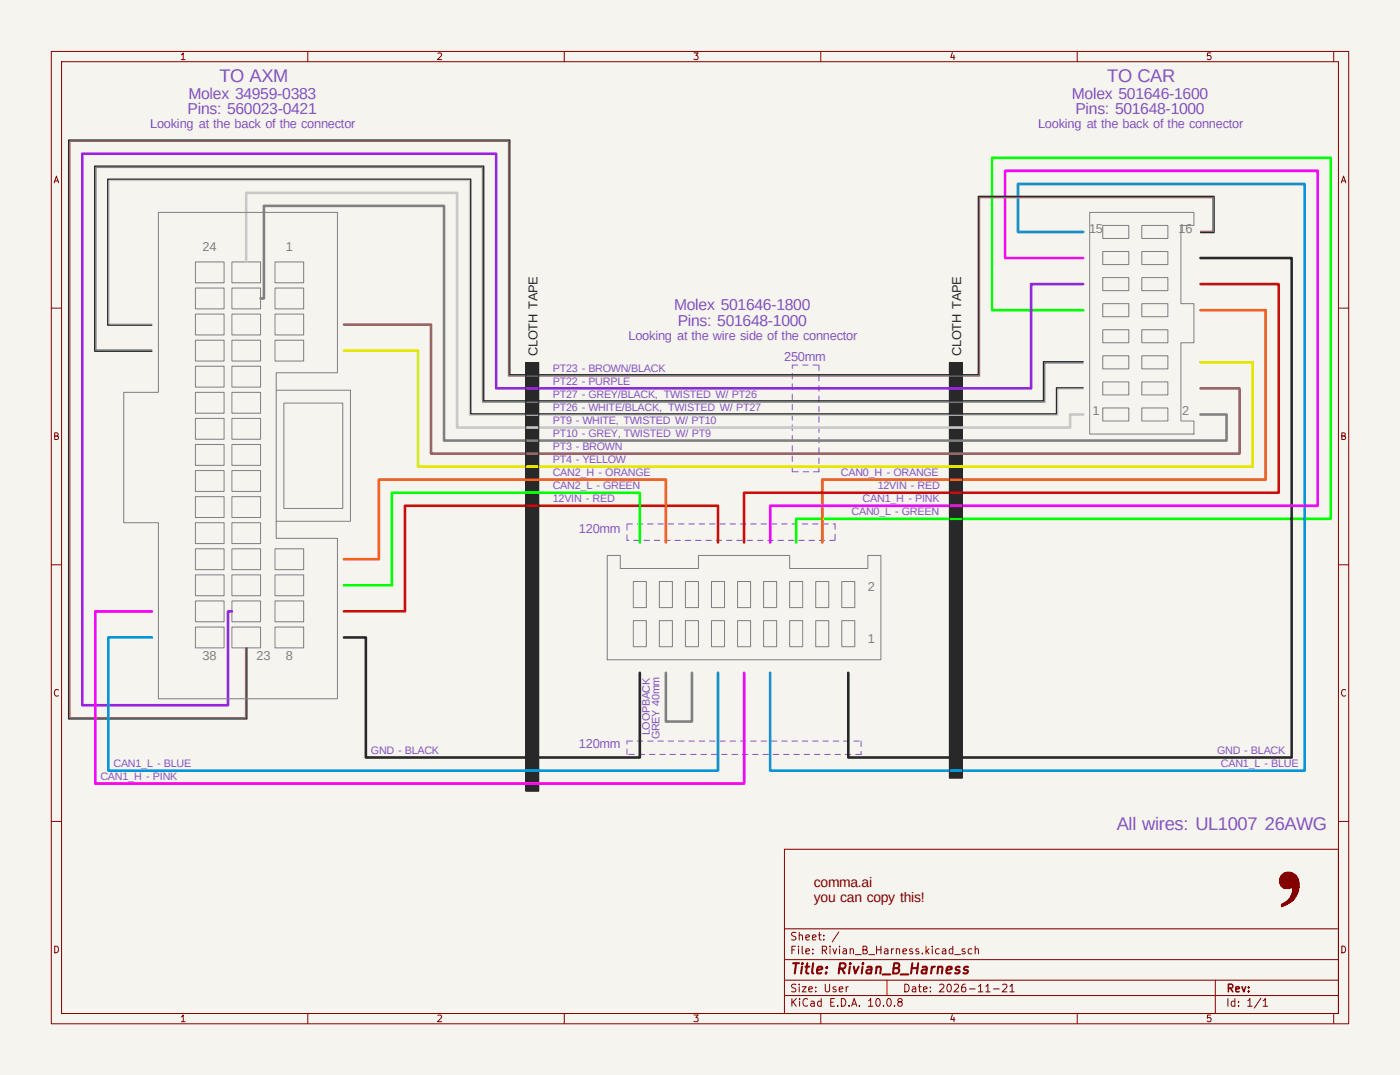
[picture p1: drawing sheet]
<svg xmlns="http://www.w3.org/2000/svg" width="273mm" height="209mm" viewBox="0 0 273 209" stroke-linecap="round" stroke-linejoin="round" font-family="sans-serif">
<defs><g id="words">
<g font-size="3.6" fill="#8252c2">
<text x="42.8" y="15.9">TO AXM</text>
<text x="215.9" y="15.9">TO CAR</text>
<text x="217.7" y="161.7">All wires: UL1007 26AWG</text>
</g>
<g font-size="3.1" fill="#8252c2">
<text x="36.6" y="22.1">Pins: 560023-0421</text>
<text x="36.7" y="19.2">Molex 34959-0383</text>
<text x="209" y="19.2">Molex 501646-1600</text>
<text x="209.7" y="22.1">Pins: 501648-1000</text>
<text x="131.4" y="60.4">Molex 501646-1800</text>
<text x="132.1" y="63.5">Pins: 501648-1000</text>
</g>
<g font-size="2.7" fill="#840000">
<text x="158.7" y="172.9">comma.ai</text>
<text x="158.7" y="175.7">you can copy this!</text>
</g>
<g font-size="2.5" fill="#8252c2">
<text x="29.3" y="24.9">Looking at the back of the connector</text>
<text x="202.4" y="24.9">Looking at the back of the connector</text>
<text x="122.5" y="66.3">Looking at the wire side of the connector</text>
<text x="152.9" y="70.4">250mm</text>
<text x="112.9" y="103.8">120mm</text>
<text x="112.9" y="145.8">120mm</text>
</g>
<g font-size="2.5" fill="#808080">
<text x="212.3" y="45.3">15</text>
<text x="229.7" y="45.3">16</text>
<text x="39.5" y="49">24</text>
<text x="55.7" y="49">1</text>
<text x="213" y="80.9">1</text>
<text x="230.4" y="80.9">2</text>
<text x="169.2" y="115">2</text>
<text x="169.2" y="125.2">1</text>
<text x="39.5" y="128.6">38</text>
<text x="50" y="128.6">23</text>
<text x="55.7" y="128.6">8</text>
</g>
<g font-size="2.5" fill="#282828">
<text x="104.8" y="69.4" transform="rotate(-90 104.8 69.4)">CLOTH TAPE</text>
<text x="187.4" y="69.4" transform="rotate(-90 187.4 69.4)">CLOTH TAPE</text>
</g>
<g font-size="2.1" fill="#8252c2">
<text x="107.8" y="72.4">PT23 - BROWN/BLACK</text>
<text x="107.8" y="75">PT22 - PURPLE</text>
<text x="107.8" y="77.5">PT27 - GREY/BLACK, TWISTED W/ PT26</text>
<text x="107.8" y="82.6">PT9 - WHITE, TWISTED W/ PT10</text>
<text x="107.8" y="80">PT26 - WHITE/BLACK, TWISTED W/ PT27</text>
<text x="107.8" y="87.7">PT3 - BROWN</text>
<text x="107.8" y="85.1">PT10 - GREY, TWISTED W/ PT9</text>
<text x="107.8" y="90.2">PT4 - YELLOW</text>
<text x="107.8" y="92.7">CAN2_H - ORANGE</text>
<text x="107.8" y="95.3">CAN2_L - GREEN</text>
<text x="163.9" y="92.7">CAN0_H - ORANGE</text>
<text x="171.1" y="95.3">12VIN - RED</text>
<text x="107.8" y="97.8">12VIN - RED</text>
<text x="166" y="100.4">CAN0_L - GREEN</text>
<text x="168.2" y="97.8">CAN1_H - PINK</text>
<text x="126.7" y="143.3" transform="rotate(-90 126.7 143.3)">LOOPBACK</text>
<text x="22.1" y="149.4">CAN1_L - BLUE</text>
<text x="72.3" y="146.9">GND - BLACK</text>
<text x="128.6" y="144" transform="rotate(-90 128.6 144)">GREY 40mm</text>
<text x="237.3" y="146.9">GND - BLACK</text>
<text x="238" y="149.4">CAN1_L - BLUE</text>
<text x="19.6" y="151.9">CAN1_H - PINK</text>
</g>
<text font-size="2" fill="#840000" x="153.9" y="190.3">Title: Rivian_B_Harness</text>
<g font-size="1.5" fill="#840000">
<text x="153.9" y="183.6">Sheet: /</text>
<text x="153.9" y="186.3">File: Rivian_B_Harness.kicad_sch</text>
<text x="153.9" y="196.5">KiCad E.D.A. 10.0.8</text>
<text x="153.9" y="193.7">Size: User</text>
<text x="175.9" y="193.7">Date: 2026-11-21</text>
<text x="238.9" y="196.5">Id: 1/1</text>
<text x="239" y="193.7">Rev:</text>
</g>
<g font-size="1.3" fill="#840000">
<text x="35" y="12">1</text>
<text x="85" y="12">2</text>
<text x="135" y="12">3</text>
<text x="185" y="12">4</text>
<text x="235" y="12">5</text>
<text x="10.3" y="36">A</text>
<text x="261.2" y="36">A</text>
<text x="10.2" y="86">B</text>
<text x="261.1" y="86">B</text>
<text x="10.2" y="136">C</text>
<text x="261.1" y="136">C</text>
<text x="10.2" y="186">D</text>
<text x="261.1" y="186">D</text>
<text x="35" y="199.4">1</text>
<text x="85" y="199.4">2</text>
<text x="135" y="199.4">3</text>
<text x="185" y="199.4">4</text>
<text x="235" y="199.4">5</text>
</g>
</g></defs>
<path d="M0 0h272.9v209.4h-272.9z" fill="#f5f4ef" stroke="#f5f4ef" stroke-width=".19"/>
<g fill="none" stroke="#840000" stroke-width=".19">
<path d="M10 10h252.9v189.4h-252.9zM12 12h248.9v185.4h-248.9zM60 10v2M110 10v2M160 10v2M210 10v2M260 10v2M10 60h2M260.9 60h2M10 110h2M260.9 110h2M10 160h2"/>
<path d="M152.9 165.4h108v32h-108zM260.9 160h2M60 197.4v2M110 197.4v2M152.9 193.9h108M152.9 190.9h108M152.9 186.9h108M152.9 180.9h108M160 197.4v2M172.9 190.9v3M210 197.4v2M236.9 190.9v6.5"/>
<path d="M260 197.4v2"/>
</g>
<g fill="#840000">
<path d="M250.3 175.9l1 .1z"/>
<path d="M249.8 176.5h.4z"/>
<path d="M251.7 174.6l.9 .1z"/>
<path d="M252 173.4l1.2 .1z"/>
<path d="M252 173.5l1.1 .1z"/>
<path d="M252 173.6h1.1z"/>
<path d="M251.9 173.6l1.2 .1z"/>
<path d="M251.9 173.7l1.1 .1z"/>
<path d="M251.9 173.8l1.1 .1z"/>
<path d="M251.9 173.9h1.1z"/>
<path d="M251.8 174.3l.9 .1z"/>
<path d="M251.7 174.4l1 .1z"/>
<path d="M251.7 174.5l1 .1z"/>
<path d="M251.6 174.6h1z"/>
<path d="M252 173.3l1.2 .1z"/>
<path d="M251.6 174.7l.9 .1z"/>
<path d="M251.6 174.8l.9 .1z"/>
<path d="M251.6 174.9h.9z"/>
<path d="M251.4 174.9l1 .1z"/>
<path d="M251.3 175l1 .1z"/>
<path d="M251.3 175.1l1 .1z"/>
<path d="M251.3 175.2h.9z"/>
<path d="M251.2 175.2l1 .1z"/>
<path d="M251.1 175.3l1 .1z"/>
<path d="M251 175.4l1 .1z"/>
</g>
<path d="M249.5 172.1h3.7M249.6 172.2h3.6M249.7 172.3h3.5M249.7 172.4h3.5M249.7 172.5h3.5M249.8 172.6h3.4M249.9 172.7h3.3M250 172.8h3.2" fill="none" stroke="#840000" stroke-width=".19"/>
<g fill="#840000">
<path d="M251 175.5h.9z"/>
<path d="M251.9 172.9l1.3 .1z"/>
<path d="M250.3 172.9l1.5 .1z"/>
<path d="M251.9 173h1.3z"/>
<path d="M250.4 173h1.2z"/>
<path d="M252 173l1.2 .1z"/>
<path d="M250.5 173l.9 .1z"/>
<path d="M252 173.1l1.2 .1z"/>
<path d="M252 173.2l1.2 .1z"/>
<path d="M252 173.3h1.2z"/>
<path d="M251.9 174l1 .1z"/>
</g>
<path d="M249.5 171.9h3.7" fill="none" stroke="#840000" stroke-width=".19"/>
<g fill="#840000">
<path d="M250.5 170l1.3 .1z"/>
<path d="M250.3 170.1h1.7z"/>
<path d="M250.2 170.1l1.9 .1z"/>
</g>
<path d="M250 170.4h2.5M250 170.3h2.3M250.2 170.2h2" fill="none" stroke="#840000" stroke-width=".19"/>
<g fill="#840000">
<path d="M250.8 169.9l.8 .1z"/>
<path d="M251.9 173.9l1 .1z"/>
</g>
<path d="M249.5 171.8h3.7" fill="none" stroke="#840000" stroke-width=".19"/>
<g fill="#840000">
<path d="M251.9 174.1l1 .1z"/>
<path d="M251.9 174.2h.9z"/>
<path d="M251.8 174.2l1.1 .1z"/>
<path d="M250.3 175.8l1.1 .1z"/>
</g>
<path d="M249.5 172h3.7" fill="none" stroke="#840000" stroke-width=".19"/>
<g fill="#840000">
<path d="M250.1 176l1 .1z"/>
<path d="M250 176.1l1 .1z"/>
<path d="M249.8 176.2h1.1z"/>
<path d="M249.8 176.2l.9 .1z"/>
<path d="M249.8 176.3l.7 .1z"/>
</g>
<path d="M249.6 171h3.3" fill="none" stroke="#840000" stroke-width=".19"/>
<g fill="#840000">
<path d="M250.8 175.5l1.1 .1z"/>
<path d="M250.7 175.6l1 .1z"/>
<path d="M250.6 175.7l1 .1z"/>
<path d="M250.5 175.8h1z"/>
</g>
<path d="M249.6 170.9h3.3M249.7 170.8h3.1M249.7 170.9h3.2M249.7 170.6h3M249.7 170.7h3.1M249.8 170.6h2.8M249.9 170.5h2.7" fill="none" stroke="#840000" stroke-width=".19"/>
<path d="M249.8 176.4l.6 .1z" fill="#840000"/>
<path d="M249.5 171.1h3.5M249.5 171.2h3.5M249.5 171.3h3.6M249.5 171.4h3.6M249.5 171.5h3.6M249.5 171.5h3.7M249.5 171.6h3.7M249.5 171.7h3.7M249.5 171.8h3.7" fill="none" stroke="#840000" stroke-width=".19"/>
<path d="M185.1 70.6h2.5v81h-2.5z" fill="#282828"/>
<path d="M249.8 176.5l.2 .1z" fill="#840000"/>
<path d="M102.5 70.6h2.5v83.5h-2.5z" fill="#282828"/>
<g fill="none" stroke="#8252c2" stroke-width=".19">
<path d="M154.4 72.8v1M154.4 74.8v1M154.4 76.8v1M154.4 78.8v1M155.5 71.1h-1.1v.7M156.5 71.1h1M158.5 71.1h1M159.7 71.1v1.1M159.7 73.1v1.1M159.7 75.1v1.1M159.7 77.2v1M159.7 79.2v1"/>
<path d="M154.4 80.8v1.1M154.4 82.8v1.1M154.4 84.8v1.1M154.4 86.8v1.1M154.4 88.8v1.1M154.4 90.8v1.1M154.6 91.9h1M156.6 91.9h1M159.7 81.2v1M159.7 83.2v1M159.7 85.2v1.1M159.7 87.2v1.1"/>
<path d="M159.7 89.2v1.1M159.7 91.2v.7h-1.1M122.2 102.2v1.1M122.2 104.2v1.1h.4M122.2 102.1h1.1M123.5 105.3h1.1M124.2 102.1h1.1M125.5 105.3h1.1M126.2 102.1h1.1M127.6 105.3h1M128.3 102.1h1M129.6 105.3h1"/>
<path d="M130.3 102.1h1M131.6 105.3h1M132.3 102.1h1M133.6 105.3h1.1M134.3 102.1h1M135.6 105.3h1.1M136.3 102.1h1.1M137.6 105.3h1.1M138.3 102.1h1.1M139.6 105.3h1.1M140.3 102.1h1.1M141.6 105.3h1.1"/>
<path d="M142.3 102.1h1.1M143.6 105.3h1.1M144.3 102.1h1.1M145.6 105.3h1.1M146.3 102.1h1.1M147.7 105.3h1M148.4 102.1h1M149.7 105.3h1M150.4 102.1h1M151.7 105.3h1M152.4 102.1h1M153.7 105.3h1"/>
<path d="M154.4 102.1h1.1M155.7 105.3h1.1M156.4 102.1h1.1M157.7 105.3h1.1M158.4 102.1h1.1M159.7 105.3h1.1M160.4 102.1h1.1M161.7 105.3h1.1M162.4 102.1h.4v1M162.8 104.1v1M122.2 145.9v1.1M122.6 147h1"/>
<path d="M123.3 144.4h-1.1v.6M124.2 144.4h1.1M124.6 147h1.1M126.2 144.4h1.1M126.6 147h1.1M128.3 144.4h1M128.6 147h1.1M130.3 144.4h1M130.6 147h1.1M132.3 144.4h1M132.6 147h1.1M134.3 144.4h1"/>
<path d="M134.7 147h1M136.3 144.4h1.1M136.7 147h1M138.3 144.4h1.1M138.7 147h1M140.3 144.4h1.1M140.7 147h1M142.3 144.4h1.1M142.7 147h1M144.3 144.4h1.1M144.7 147h1.1M146.3 144.4h1.1"/>
<path d="M146.7 147h1.1M148.4 144.4h1M148.7 147h1.1M150.4 144.4h1M150.7 147h1.1M152.4 144.4h1M152.7 147h1.1M154.4 144.4h1.1M154.7 147h1.1M156.4 144.4h1.1M156.8 147h1M158.4 144.4h1.1"/>
<path d="M158.8 147h1M160.4 144.4h1.1M160.8 147h1M162.4 144.4h1.1M162.8 147h1M164.4 144.4h1.1M164.8 147h1.1M166.4 144.4h1.1M167.9 144.4v1M167.9 146.4v.6h-1.1"/>
</g>
<g fill="none" stroke="#840000" stroke-width=".19">
<path d="M249.5 172l3.7 .1zM249.5 171.9l3.7 .1zM249.5 171.8l3.7 .1zM249.5 172h3.7zM249.5 171l3.5 .1zM249.5 171.1l3.5 .1zM249.5 171.2l3.5 .1zM249.5 171.3l3.6 .1zM249.5 171.4h3.6zM249.5 171.4l3.6 .1zM249.5 171.5l3.7 .1zM249.5 171.6l3.7 .1z"/>
<path d="M249.5 171.7h3.7zM249.5 171.7l3.7 .1zM249.6 172.1l3.6 .1zM249.6 172.2l3.6 .1zM249.6 171h3.3zM249.6 170.9l3.3 .1zM249.7 172.3h3.5zM249.7 172.3l3.5 .1zM249.7 170.7l3.1 .1zM249.7 170.8l3.2 .1zM249.7 172.4l3.5 .1zM249.7 172.5l3.5 .1z"/>
<path d="M249.7 170.6l3 .1zM249.7 170.7h3.1zM249.8 176.5h.4zM249.8 172.6h3.4zM249.8 176.2h1.1zM249.8 176.2l.9 .1zM249.8 176.3l.7 .1zM249.8 170.5l2.8 .1zM249.8 176.4l.6 .1zM249.8 176.5l.2 .1zM249.9 172.6l3.3 .1zM249.9 170.4l2.7 .1z"/>
<path d="M250 172.7l3.2 .1zM250 170.4h2.5zM250 176.1l1 .1zM250 172.8l3.2 .1zM250 170.3l2.3 .1zM250.1 176l1 .1zM250.2 170.1l1.9 .1zM250.2 170.2l2 .1zM250.3 175.9l1 .1zM250.3 172.9l1.5 .1zM250.3 173h.1M250.3 170.1h1.7z"/>
<path d="M250.3 175.8l1.1 .1zM250.4 173h1.2zM250.5 173l.9 .1zM250.5 170l1.3 .1zM250.5 175.8h1zM250.6 175.7l1 .1zM250.7 175.6l1 .1zM250.8 169.9l.8 .1zM250.8 175.5l1.1 .1zM251 175.5h.9zM251 175.4l1 .1zM251.1 175.3l1 .1z"/>
<path d="M251.2 175.2l1 .1zM251.3 175.2h.9zM251.3 175l1 .1zM251.3 175.1l1 .1zM251.4 174.9l1 .1zM251.6 174.7l.9 .1zM251.6 174.8l.9 .1zM251.6 174.9h.9zM251.6 174.6h1zM251.7 174.6l.9 .1zM251.7 174.4l1 .1zM251.7 174.5l1 .1z"/>
<path d="M251.8 174.3l.9 .1zM251.8 174.2l1.1 .1zM251.9 172.9l1.3 .1zM251.9 174l1 .1zM251.9 174.1l1 .1zM251.9 174.2h.9zM251.9 173.6l1.2 .1zM251.9 173.7l1.1 .1zM251.9 173.8l1.1 .1zM251.9 173.9h1.1zM251.9 173h1.3zM251.9 173.9l1 .1z"/>
<path d="M252 173.4l1.2 .1zM252 173.5l1.1 .1zM252 173.6h1.1zM252 173.3l1.2 .1zM252 173l1.2 .1zM252 173.1l1.2 .1zM252 173.2l1.2 .1zM252 173.3h1.2z"/>
</g>
<g fill="none" stroke="#808080" stroke-width=".19">
<path d="M30.9 41.4h34.9v31.2h-12v32.3h12v31.2h-34.9v-34.3h-6.8v-25.4h6.8zM38.1 51h5.6v4.1h-5.6zM38.1 56.1h5.6v4.1h-5.6zM45.2 51h5.6v4.1h-5.6zM45.2 56.1h5.6v4.1h-5.6zM53.6 51h5.6v4.1h-5.6zM53.6 56.1h5.6v4.1h-5.6zM212.4 41.4h20.3v2.5h-2.5v15.3h2.5v7.6h-2.5v15.2h2.5v2.6h-20.3zM215 59.2h5.1v2.5h-5.1zM215 54.1h5.1v2.5h-5.1zM215 49h5.1v2.5h-5.1zM215 43.9h5.1v2.6h-5.1z"/>
<path d="M222.6 49h5.1v2.5h-5.1zM222.6 59.2h5.1v2.5h-5.1zM222.6 54.1h5.1v2.5h-5.1zM222.6 43.9h5.1v2.6h-5.1zM38.1 71.4h5.6v4h-5.6zM38.1 61.2h5.6v4.1h-5.6zM38.1 66.3h5.6v4h-5.6zM38.1 76.4h5.6v4.1h-5.6zM45.2 76.4h5.6v4.1h-5.6zM45.2 61.2h5.6v4.1h-5.6zM45.2 66.3h5.6v4h-5.6zM45.2 71.4h5.6v4h-5.6z"/>
<path d="M53.6 61.2h5.6v4.1h-5.6zM53.6 66.3h5.6v4h-5.6zM53.8 76h14.5v25.6h-14.5M55.3 78.5h11.5v20.6h-11.5zM215 79.5h5.1v2.5h-5.1zM215 74.4h5.1v2.5h-5.1zM215 69.3h5.1v2.6h-5.1zM215 64.2h5.1v2.6h-5.1zM222.6 79.5h5.1v2.5h-5.1zM222.6 69.3h5.1v2.6h-5.1zM222.6 64.2h5.1v2.6h-5.1zM222.6 74.4h5.1v2.5h-5.1z"/>
<path d="M38.1 81.5h5.6v4.1h-5.6zM38.1 86.6h5.6v4.1h-5.6zM38.1 91.7h5.6v4h-5.6zM38.1 96.8h5.6v4h-5.6zM45.2 81.5h5.6v4.1h-5.6zM45.2 86.6h5.6v4.1h-5.6zM45.2 91.7h5.6v4h-5.6zM45.2 96.8h5.6v4h-5.6zM38.1 117.1h5.6v4h-5.6zM38.1 101.8h5.6v4.1h-5.6zM38.1 106.9h5.6v4.1h-5.6zM38.1 112h5.6v4.1h-5.6z"/>
<path d="M45.2 112h5.6v4.1h-5.6zM45.2 117.1h5.6v4h-5.6zM45.2 101.8h5.6v4.1h-5.6zM45.2 106.9h5.6v4.1h-5.6zM53.6 106.9h5.6v4.1h-5.6zM53.6 112h5.6v4.1h-5.6zM53.6 117.1h5.6v4h-5.6zM118.4 108.2h2.5v2.5h15.3v-2.5h17.7v2.5h15.3v-2.5h2.5v20.3h-53.3zM123.5 113.3h2.5v5.1h-2.5zM128.5 113.3h2.6v5.1h-2.6zM133.6 113.3h2.6v5.1h-2.6zM138.7 113.3h2.5v5.1h-2.5z"/>
<path d="M143.8 113.3h2.5v5.1h-2.5zM148.9 113.3h2.5v5.1h-2.5zM153.9 113.3h2.6v5.1h-2.6zM159 113.3h2.6v5.1h-2.6zM164.1 113.3h2.5v5.1h-2.5zM38.1 122.2h5.6v4h-5.6zM45.2 122.2h5.6v4h-5.6zM53.6 122.2h5.6v4h-5.6zM123.5 120.9h2.5v5.1h-2.5zM128.5 120.9h2.6v5.1h-2.6zM133.6 120.9h2.6v5.1h-2.6zM138.7 120.9h2.5v5.1h-2.5z"/>
<path d="M143.8 120.9h2.5v5.1h-2.5zM148.9 120.9h2.5v5.1h-2.5zM153.9 120.9h2.6v5.1h-2.6zM159 120.9h2.6v5.1h-2.6zM164.1 120.9h2.5v5.1h-2.5z"/>
</g>
<path d="M50.8 58.1h.7v-18h35.1v45.7h152.5v-5.1h-5.1M129.8 131.1v9.5h5.1v-9.5" fill="none" stroke="#808080" stroke-width=".51"/>
<path d="M234 55.3h15.3v40.7h-104.2v9.7M140 105.7v-7.2h-61.1v20.6h-11.8" fill="none" stroke="#c90d0c" stroke-width=".51"/>
<path d="M211.2 60.4h-17.8v-29.6h66v70.3h-104.2v4.6M124.7 105.7v-9.7h-48.3v18h-9.3" fill="none" stroke="#0f0" stroke-width=".51"/>
<path d="M234 60.4h12.7v33h-86.4v12.3M129.8 105.7v-12.3h-55.9v15.5h-6.8" fill="none" stroke="#f56416" stroke-width=".51"/>
<path d="M211.2 45.2h-12.7v-9.4h55.8v114.3h-104.2v-19M29.6 124.2h-8.5v25.9h118.9v-19" fill="none" stroke="#0696d7" stroke-width=".51"/>
<path d="M234 50.3h17.8v97.3h-86.4v-16.5M67.1 124.2h4.2v23.4h53.4v-16.5" fill="none" stroke="#282828" stroke-width=".51"/>
<path d="M211.2 50.3h-15.3v-17h61v65.2h-106.8v7.2M29.6 119.1h-11v33.5h126.5v-21.5" fill="none" stroke="#f0f" stroke-width=".51"/>
<path d="M102.5 70.6h2.5v83.5h-2.5zM185.1 70.6h2.5v81h-2.5z" fill="none" stroke="#282828" stroke-width=".19"/>
<path d="M211.2 55.3h-10.2v20.4h-104.3v-45.8h-80.7v107.5h28.4v-18.3h.8" fill="none" stroke="#9526de" stroke-width=".51"/>
<path d="M48 51v-13.4h41.1v45.7h119.5v-2.6h2.6" fill="none" stroke="#c8c8c8" stroke-width=".51"/>
<path d="M234 45.1h2.4v-6.6h-45.4v34.8h-91.9v-45.8h-85.5v112.3h34.3v-13.6" fill="none" stroke="#966" stroke-width=".25"/>
<path d="M234 45.3h2.7v-7h-46v34.7h-91.3v-45.7h-86v112.8h34.7v-13.9M29.6 68.4h-11.1v-36h75.8v45.7h109.1v-7.6h7.8M29.6 63.3h-8.6v-28.4h70.8v45.7h114.2v-5.1h5.2" fill="none" stroke="#282828" stroke-width=".25"/>
<path d="M67.1 63.2h16.9v25.2h157.6v-12.7h-7.6" fill="none" stroke="#966" stroke-width=".51"/>
<path d="M67.1 68.3h14.4v22.6h162.7v-20.3h-10.2" fill="none" stroke="#e6e600" stroke-width=".51"/>
<path d="M29.6 68.2h-10.9v-35.6h75.4v45.7h109.6v-7.6h7.5" fill="none" stroke="#808080" stroke-width=".25"/>
<path d="M29.6 63.1h-8.3v-27.9h70.2v45.7h114.7v-5.1h5" fill="none" stroke="#c8c8c8" stroke-width=".25"/>
<use href="#words"/>
</svg>
